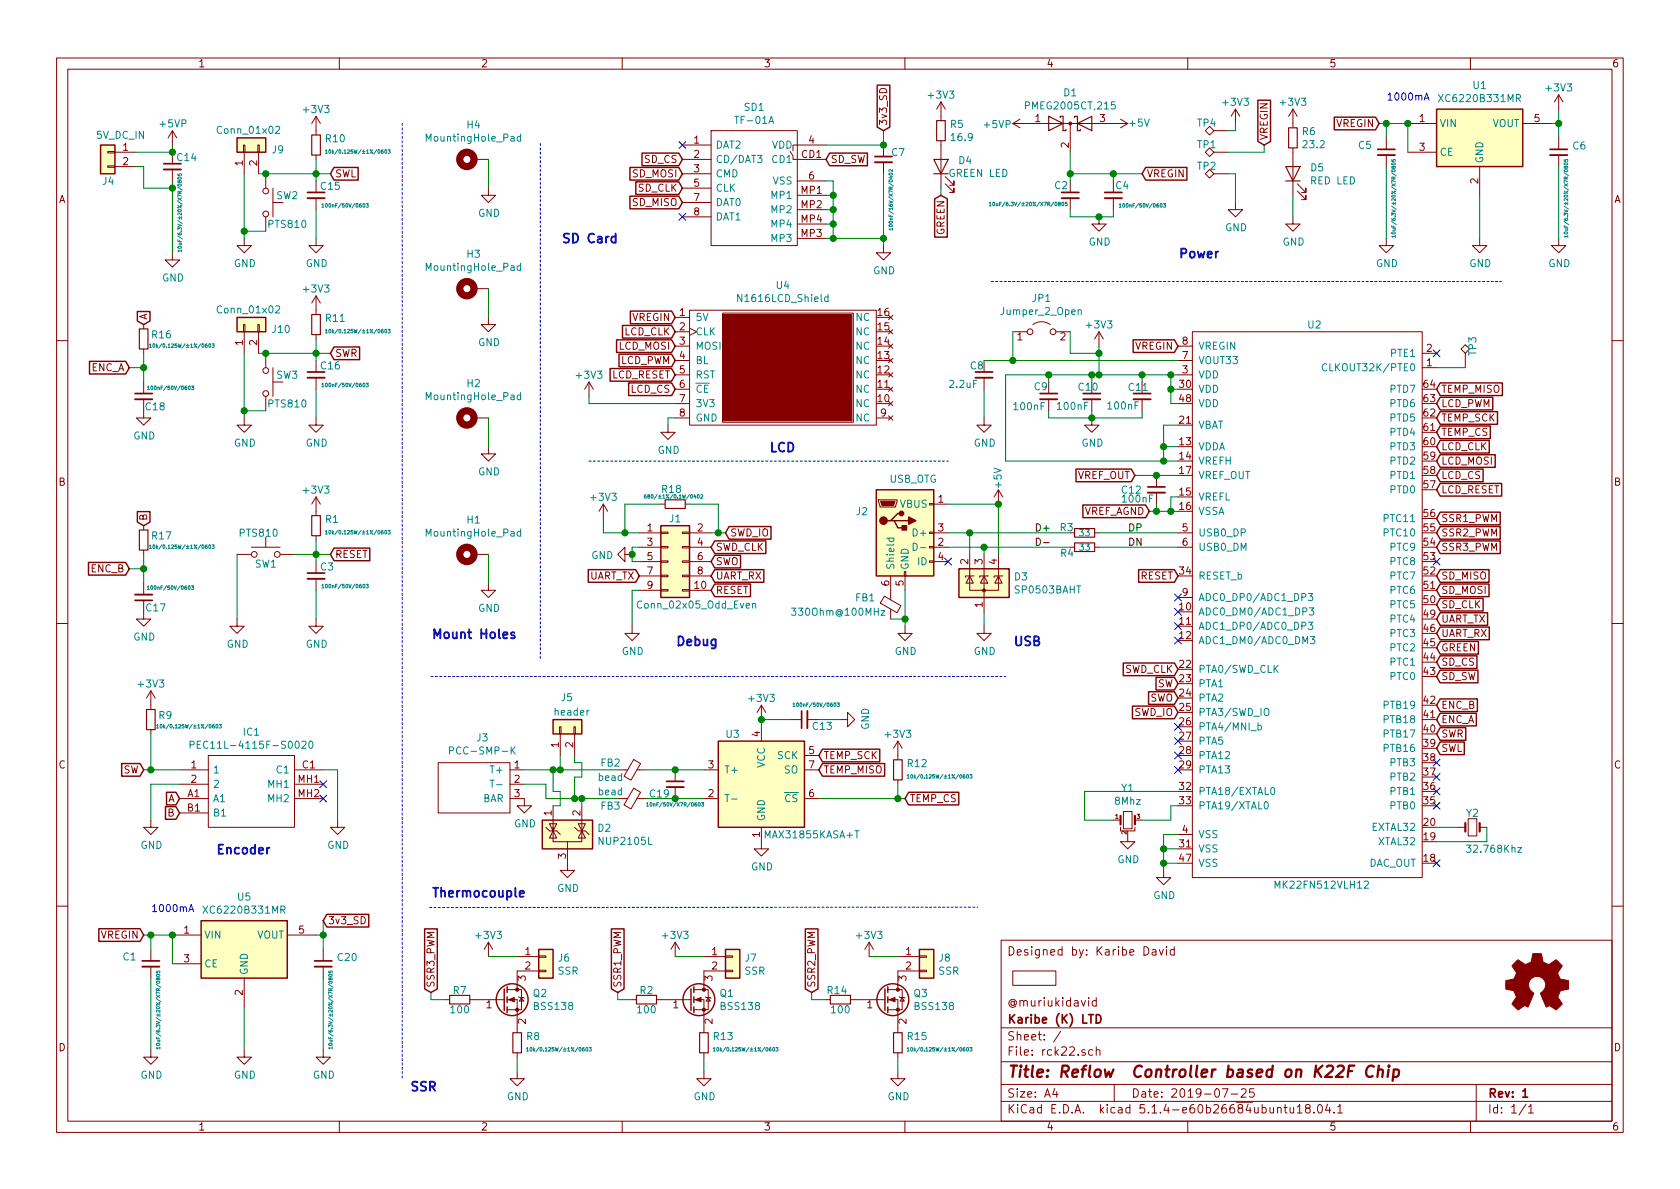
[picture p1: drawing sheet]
<svg xmlns="http://www.w3.org/2000/svg" width="297mm" height="210mm" viewBox="0 0 297 210" stroke-linecap="round" stroke-linejoin="round" font-family="sans-serif">
<defs><g id="words">
<text font-size="2.8" fill="#840000" x="178" y="190.5">Title: Reflow Controller based on K22F Chip</text>
<g font-size="2.2" fill="#0000c2">
<text x="99.2" y="43">SD Card</text>
<text x="208.3" y="45.6">Power</text>
<text x="135.9" y="79.9">LCD</text>
<text x="76.2" y="112.9">Mount Holes</text>
<text x="119.4" y="114.2">Debug</text>
<text x="179.1" y="114.2">USB</text>
<text x="38.1" y="151">Encoder</text>
<text x="76.2" y="158.7">Thermocouple</text>
<text x="72.4" y="193">SSR</text>
</g>
<g font-size="2.1" fill="#840000">
<text x="178" y="169">Designed by: Karibe David</text>
<text x="178" y="178">@muriukidavid</text>
<text x="178" y="184">Sheet: /</text>
<text x="178" y="181">Karibe (K) LTD</text>
<text x="178" y="186.7">File: rck22.sch</text>
<text x="178" y="196.9">KiCad E.D.A. kicad 5.1.4-e60b26684ubuntu18.04.1</text>
<text x="178" y="194.1">Size: A4</text>
<text x="200" y="194.1">Date: 2019-07-25</text>
<text x="263" y="194.1">Rev: 1</text>
<text x="263" y="196.9">Id: 1/1</text>
</g>
<g font-size="1.8" fill="#840000">
<text x="35" y="11.9">1</text>
<text x="85" y="11.9">2</text>
<text x="135" y="11.9">3</text>
<text x="185" y="11.9">4</text>
<text x="235" y="11.9">5</text>
<text x="285" y="11.9">6</text>
<text x="156.8" y="22.3" transform="rotate(-90 156.8 22.3)">3v3_SD</text>
<text x="183" y="21.6">1</text>
<text x="194.5" y="21.6">3</text>
<text x="236.3" y="22.5">VREGIN</text>
<text x="251" y="21.6">1</text>
<text x="271.3" y="21.6">5</text>
<text x="21.7" y="26.7">1</text>
<text x="21.7" y="29.2">2</text>
<text x="42.9" y="29.3" transform="rotate(-90 42.9 29.3)">1</text>
<text x="45.5" y="29.3" transform="rotate(-90 45.5 29.3)">2</text>
<text x="114" y="28.8">SD_CS</text>
<text x="122.7" y="25.4">1</text>
<text x="122.7" y="27.9">2</text>
<text x="141.8" y="27.9">CD1</text>
<text x="143" y="25.4">4</text>
<text x="146.8" y="28.8">SD_SW</text>
<text x="189" y="26.1" transform="rotate(-90 189 26.1)">2</text>
<text x="224.2" y="24.9" transform="rotate(-90 224.2 24.9)">VREGIN</text>
<text x="251" y="26.7">3</text>
<text x="10.4" y="35.9">A</text>
<text x="59.2" y="31.4">SWL</text>
<text x="111.9" y="31.4">SD_MOSI</text>
<text x="112.8" y="33.9">SD_CLK</text>
<text x="122.7" y="30.5">3</text>
<text x="122.7" y="33">5</text>
<text x="122.7" y="35.6">7</text>
<text x="141.7" y="34.3">MP1</text>
<text x="143" y="31.7">6</text>
<text x="202.7" y="31.4">VREGIN</text>
<text x="261.4" y="32.5" transform="rotate(-90 261.4 32.5)">2</text>
<text x="285.4" y="35.9">A</text>
<text x="111.9" y="36.4">SD_MISO</text>
<text x="122.7" y="38.1">8</text>
<text x="141.7" y="36.8">MP2</text>
<text x="141.7" y="41.9">MP3</text>
<text x="141.7" y="39.4">MP4</text>
<text x="167" y="41.6" transform="rotate(-90 167 41.6)">GREEN</text>
<text x="26" y="56.6" transform="rotate(-90 26 56.6)">A</text>
<text x="110.3" y="59.3">LCD_CLK</text>
<text x="111.8" y="56.8">VREGIN</text>
<text x="120.2" y="55.9">1</text>
<text x="120.2" y="58.4">2</text>
<text x="155.2" y="58.4">15</text>
<text x="155.2" y="55.9">16</text>
<text x="16.1" y="65.7">ENC_A</text>
<text x="42.9" y="61.1" transform="rotate(-90 42.9 61.1)">1</text>
<text x="45.5" y="61.1" transform="rotate(-90 45.5 61.1)">2</text>
<text x="59.2" y="63.1">SWR</text>
<text x="109.4" y="61.8">LCD_MOSI</text>
<text x="109.7" y="64.4">LCD_PWM</text>
<text x="120.2" y="61">3</text>
<text x="120.2" y="63.5">4</text>
<text x="155.2" y="63.5">13</text>
<text x="155.2" y="61">14</text>
<text x="179.9" y="60.2">1</text>
<text x="187.5" y="60.2">2</text>
<text x="200.7" y="61.8">VREGIN</text>
<text x="209.1" y="63.5">7</text>
<text x="209.1" y="61">8</text>
<text x="252.2" y="64.8">1</text>
<text x="252.2" y="62.2">2</text>
<text x="108.1" y="66.9">LCD_RESET</text>
<text x="111.5" y="69.5">LCD_CS</text>
<text x="120.2" y="66">5</text>
<text x="120.2" y="68.6">6</text>
<text x="120.2" y="71.1">7</text>
<text x="155.2" y="71.1">10</text>
<text x="155.2" y="68.6">11</text>
<text x="155.2" y="66">12</text>
<text x="208.6" y="68.6">30</text>
<text x="208.6" y="71.1">48</text>
<text x="209.1" y="66">3</text>
<text x="251.8" y="71.1">63</text>
<text x="251.8" y="68.6">64</text>
<text x="254.8" y="69.5">TEMP_MISO</text>
<text x="120.2" y="73.7">8</text>
<text x="155.7" y="73.7">9</text>
<text x="208.6" y="74.9">21</text>
<text x="251.8" y="76.2">61</text>
<text x="251.8" y="73.7">62</text>
<text x="254.8" y="74.5">TEMP_SCK</text>
<text x="254.8" y="77.1">TEMP_CS</text>
<text x="254.8" y="72">LCD_PWM</text>
<text x="208.6" y="78.7">13</text>
<text x="208.6" y="81.3">14</text>
<text x="208.6" y="83.8">17</text>
<text x="251.8" y="83.8">58</text>
<text x="251.8" y="81.3">59</text>
<text x="251.8" y="78.7">60</text>
<text x="254.8" y="82.2">LCD_MOSI</text>
<text x="254.8" y="79.6">LCD_CLK</text>
<text x="10.4" y="85.9">B</text>
<text x="165.9" y="88.9">1</text>
<text x="190.4" y="84.7">VREF_OUT</text>
<text x="208.6" y="87.6">15</text>
<text x="251.8" y="86.4">57</text>
<text x="254.8" y="87.2">LCD_RESET</text>
<text x="254.8" y="84.7">LCD_CS</text>
<text x="285.4" y="85.9">B</text>
<text x="26" y="92.2" transform="rotate(-90 26 92.2)">B</text>
<text x="114.5" y="94">1</text>
<text x="123.3" y="94">2</text>
<text x="129.1" y="94.9">SWD_IO</text>
<text x="165.9" y="94">3</text>
<text x="191.5" y="91.1">VREF_AGND</text>
<text x="208.6" y="90.2">16</text>
<text x="209.1" y="94">5</text>
<text x="251.8" y="94">55</text>
<text x="251.8" y="91.4">56</text>
<text x="254.8" y="94.9">SSR2_PWM</text>
<text x="254.8" y="92.3">SSR1_PWM</text>
<text x="16.1" y="101.2">ENC_B</text>
<text x="59.2" y="98.7">RESET</text>
<text x="114.5" y="96.5">3</text>
<text x="114.5" y="99.1">5</text>
<text x="114.5" y="101.6">7</text>
<text x="123.3" y="96.5">4</text>
<text x="123.3" y="99.1">6</text>
<text x="123.3" y="101.6">8</text>
<text x="126.5" y="97.4">SWD_CLK</text>
<text x="126.5" y="99.9">SWO</text>
<text x="165.9" y="96.5">2</text>
<text x="165.9" y="99.1">4</text>
<text x="171.2" y="99.8" transform="rotate(-90 171.2 99.8)">2</text>
<text x="173.7" y="99.8" transform="rotate(-90 173.7 99.8)">3</text>
<text x="176.3" y="99.8" transform="rotate(-90 176.3 99.8)">4</text>
<text x="208.6" y="101.6">34</text>
<text x="209.1" y="96.5">6</text>
<text x="251.8" y="101.6">52</text>
<text x="251.8" y="99.1">53</text>
<text x="251.8" y="96.5">54</text>
<text x="254.8" y="97.4">SSR3_PWM</text>
<text x="104.1" y="102.5">UART_TX</text>
<text x="114.5" y="104.1">9</text>
<text x="122.9" y="104.1">10</text>
<text x="126.5" y="105">RESET</text>
<text x="126.5" y="102.5">UART_RX</text>
<text x="157.2" y="103.6" transform="rotate(-90 157.2 103.6)">6</text>
<text x="159.8" y="103.6" transform="rotate(-90 159.8 103.6)">5</text>
<text x="173.7" y="107.4" transform="rotate(-90 173.7 107.4)">1</text>
<text x="201.6" y="102.5">RESET</text>
<text x="208.6" y="107.9">10</text>
<text x="209.1" y="105.4">9</text>
<text x="251.8" y="106.7">50</text>
<text x="251.8" y="104.1">51</text>
<text x="254.8" y="105">SD_MOSI</text>
<text x="254.8" y="107.6">SD_CLK</text>
<text x="254.8" y="102.5">SD_MISO</text>
<text x="208.6" y="110.5">11</text>
<text x="208.6" y="113">12</text>
<text x="251.8" y="111.8">46</text>
<text x="251.8" y="109.2">49</text>
<text x="254.8" y="110.1">UART_TX</text>
<text x="254.8" y="112.6">UART_RX</text>
<text x="198.8" y="119">SWD_CLK</text>
<text x="208.6" y="118.1">22</text>
<text x="251.8" y="119.4">43</text>
<text x="251.8" y="116.8">44</text>
<text x="251.8" y="114.3">45</text>
<text x="254.8" y="115.2">GREEN</text>
<text x="254.8" y="117.7">SD_CS</text>
<text x="203.3" y="124.1">SWO</text>
<text x="204.6" y="121.5">SW</text>
<text x="208.6" y="120.6">23</text>
<text x="208.6" y="123.2">24</text>
<text x="208.6" y="125.7">25</text>
<text x="251.8" y="124.5">42</text>
<text x="254.8" y="120.3">SD_SW</text>
<text x="254.8" y="125.3">ENC_B</text>
<text x="134.4" y="130.3" transform="rotate(-90 134.4 130.3)">4</text>
<text x="200.5" y="126.6">SWD_IO</text>
<text x="208.6" y="128.3">26</text>
<text x="208.6" y="130.8">27</text>
<text x="251.8" y="129.5">40</text>
<text x="251.8" y="127">41</text>
<text x="254.8" y="130.4">SWR</text>
<text x="254.8" y="127.9">ENC_A</text>
<text x="10.4" y="135.9">C</text>
<text x="21.8" y="136.8">SW</text>
<text x="33.8" y="135.9">1</text>
<text x="53.5" y="135.9">C1</text>
<text x="91" y="135.9">1</text>
<text x="98.8" y="132.2" transform="rotate(-90 98.8 132.2)">1</text>
<text x="101.3" y="132.2" transform="rotate(-90 101.3 132.2)">2</text>
<text x="125.2" y="135.9">3</text>
<text x="143" y="133.3">5</text>
<text x="143" y="135.9">7</text>
<text x="145.6" y="136.8">TEMP_MISO</text>
<text x="145.6" y="134.2">TEMP_SCK</text>
<text x="208.6" y="133.3">28</text>
<text x="208.6" y="135.9">29</text>
<text x="251.8" y="137.2">37</text>
<text x="251.8" y="134.6">38</text>
<text x="251.8" y="132.1">39</text>
<text x="254.8" y="133">SWL</text>
<text x="285.4" y="135.9">C</text>
<text x="29.7" y="141.9">A</text>
<text x="33.2" y="141">A1</text>
<text x="33.2" y="143.5">B1</text>
<text x="33.8" y="138.4">2</text>
<text x="52.8" y="138.4">MH1</text>
<text x="52.8" y="141">MH2</text>
<text x="91" y="138.4">2</text>
<text x="91" y="141">3</text>
<text x="125.2" y="141">2</text>
<text x="143" y="141">6</text>
<text x="160.8" y="141.9">TEMP_CS</text>
<text x="208.6" y="139.7">32</text>
<text x="208.6" y="142.2">33</text>
<text x="251.8" y="142.2">35</text>
<text x="251.8" y="139.7">36</text>
<text x="29.7" y="144.4">B</text>
<text x="97.5" y="144.2" transform="rotate(-90 97.5 144.2)">1</text>
<text x="102.6" y="144.2" transform="rotate(-90 102.6 144.2)">2</text>
<text x="134.4" y="148.1" transform="rotate(-90 134.4 148.1)">1</text>
<text x="208.6" y="149.9">31</text>
<text x="209.1" y="147.3">4</text>
<text x="251.8" y="148.6">19</text>
<text x="251.8" y="146">20</text>
<text x="100.1" y="151.9" transform="rotate(-90 100.1 151.9)">3</text>
<text x="208.6" y="152.4">47</text>
<text x="251.8" y="152.4">18</text>
<text x="17.8" y="166">VREGIN</text>
<text x="32.5" y="165.1">1</text>
<text x="52.9" y="165.1">5</text>
<text x="57.9" y="163.4">3v3_SD</text>
<text x="32.5" y="170.2">3</text>
<text x="92.9" y="168.9">1</text>
<text x="92.9" y="171.4">2</text>
<text x="93" y="173.5" transform="rotate(-90 93 173.5)">3</text>
<text x="125.9" y="168.9">1</text>
<text x="125.9" y="171.4">2</text>
<text x="126" y="173.5" transform="rotate(-90 126 173.5)">3</text>
<text x="160.2" y="168.9">1</text>
<text x="160.2" y="171.4">2</text>
<text x="160.3" y="173.5" transform="rotate(-90 160.3 173.5)">3</text>
<text x="42.9" y="176" transform="rotate(-90 42.9 176)">2</text>
<text x="76.8" y="174.7" transform="rotate(-90 76.8 174.7)">SSR3_PWM</text>
<text x="86" y="178.3">1</text>
<text x="109.9" y="174.7" transform="rotate(-90 109.9 174.7)">SSR1_PWM</text>
<text x="119" y="178.3">1</text>
<text x="144.1" y="174.7" transform="rotate(-90 144.1 174.7)">SSR2_PWM</text>
<text x="153.3" y="178.3">1</text>
<text x="10.4" y="185.9">D</text>
<text x="93" y="181.1" transform="rotate(-90 93 181.1)">2</text>
<text x="126" y="181.1" transform="rotate(-90 126 181.1)">2</text>
<text x="160.3" y="181.1" transform="rotate(-90 160.3 181.1)">2</text>
<text x="285.4" y="185.9">D</text>
<text x="35" y="199.9">1</text>
<text x="85" y="199.9">2</text>
<text x="135" y="199.9">3</text>
<text x="185" y="199.9">4</text>
<text x="235" y="199.9">5</text>
<text x="285" y="199.9">6</text>
</g>
<g font-size="1.8" fill="#008484">
<text x="164.3" y="17.4">+3V3</text>
<text x="188.1" y="17">D1</text>
<text x="260.5" y="15.7">U1</text>
<text x="273.5" y="16.2">+3V3</text>
<text x="28.4" y="22.5">+5VP</text>
<text x="38.7" y="23.7">Conn_01x02</text>
<text x="53.8" y="20">+3V3</text>
<text x="82.6" y="22.7">H4</text>
<text x="130.4" y="21.9">TF-01A</text>
<text x="131.6" y="19.6">SD1</text>
<text x="168.1" y="22.6">R5</text>
<text x="174.1" y="22.7">+5VP</text>
<text x="181.8" y="19.3">PMEG2005CT,215</text>
<text x="199.8" y="22.4">+5V</text>
<text x="211.7" y="22.4">TP4</text>
<text x="216.4" y="18.7">+3V3</text>
<text x="226.5" y="18.7">+3V3</text>
<text x="230.3" y="23.9">R6</text>
<text x="254.5" y="22.5">VIN</text>
<text x="254.9" y="18.1">XC6220B331MR</text>
<text x="263.8" y="22.5">VOUT</text>
<text x="17.1" y="24.6">5V_DC_IN</text>
<text x="31.4" y="28.5">C14</text>
<text x="48.2" y="27.1">J9</text>
<text x="57.7" y="25.2">R10</text>
<text x="75.7" y="25">MountingHole_Pad</text>
<text x="126.5" y="26.3">DAT2</text>
<text x="126.5" y="28.8">CD/DAT3</text>
<text x="136.5" y="26.3">VDD</text>
<text x="136.7" y="28.8">CD1</text>
<text x="157.7" y="27.6">C7</text>
<text x="168.3" y="24.9">16.9</text>
<text x="169.5" y="29">D4</text>
<text x="211.7" y="26.2">TP1</text>
<text x="230.6" y="26.2">23.2</text>
<text x="240.2" y="26.3">C5</text>
<text x="254.5" y="27.6">CE</text>
<text x="262.3" y="29" transform="rotate(-90 262.3 29)">GND</text>
<text x="278.1" y="26.4">C6</text>
<text x="18.2" y="32.7">J4</text>
<text x="48.9" y="35.2">SW2</text>
<text x="56.8" y="33.6">C15</text>
<text x="126.5" y="31.4">CMD</text>
<text x="126.5" y="33.9">CLK</text>
<text x="136.6" y="35.2">MP1</text>
<text x="136.7" y="32.6">VSS</text>
<text x="167.8" y="31.3">GREEN LED</text>
<text x="186.5" y="33.4">C2</text>
<text x="197.3" y="33.4">C4</text>
<text x="211.7" y="30">TP2</text>
<text x="231.8" y="30.3">D5</text>
<text x="231.8" y="32.6">RED LED</text>
<text x="47.6" y="40.3">PTS810</text>
<text x="84.5" y="38.3">GND</text>
<text x="126.5" y="36.4">DAT0</text>
<text x="126.5" y="39">DAT1</text>
<text x="136.6" y="37.7">MP2</text>
<text x="136.6" y="40.3">MP4</text>
<text x="216.6" y="40.9">GND</text>
<text x="41.4" y="47.2">GND</text>
<text x="54.1" y="47.2">GND</text>
<text x="75.7" y="47.9">MountingHole_Pad</text>
<text x="82.6" y="45.6">H3</text>
<text x="136.6" y="42.8">MP3</text>
<text x="192.5" y="43.4">GND</text>
<text x="226.8" y="43.4">GND</text>
<text x="243.3" y="47.2">GND</text>
<text x="259.8" y="47.2">GND</text>
<text x="273.8" y="47.2">GND</text>
<text x="28.7" y="49.8">GND</text>
<text x="53.8" y="51.7">+3V3</text>
<text x="130.9" y="53.4">N1616LCD_Shield</text>
<text x="137.3" y="51.1">U4</text>
<text x="154.4" y="48.5">GND</text>
<text x="182.6" y="53.4">JP1</text>
<text x="26.9" y="59.8">R16</text>
<text x="38.7" y="55.4">Conn_01x02</text>
<text x="48.2" y="58.9">J10</text>
<text x="57.7" y="56.9">R11</text>
<text x="122.9" y="56.8">5V</text>
<text x="122.9" y="59.3">CLK</text>
<text x="151.4" y="59.3">NC</text>
<text x="151.4" y="56.8">NC</text>
<text x="177.2" y="55.7">Jumper_2_Open</text>
<text x="192.2" y="58.1">+3V3</text>
<text x="231.3" y="58.1">U2</text>
<text x="56.8" y="65.3">C16</text>
<text x="84.5" y="61.2">GND</text>
<text x="122.9" y="61.8">MOSI</text>
<text x="122.9" y="64.4">BL</text>
<text x="151.4" y="64.4">NC</text>
<text x="151.4" y="61.8">NC</text>
<text x="171.6" y="65.3">C8</text>
<text x="211.8" y="64.4">VOUT33</text>
<text x="211.8" y="61.8">VREGIN</text>
<text x="234.9" y="65.7">CLKOUT32K/PTE0</text>
<text x="246" y="63.1">PTE1</text>
<text x="261" y="62.8" transform="rotate(-90 261 62.8)">TP3</text>
<text x="48.9" y="67">SW3</text>
<text x="75.7" y="70.8">MountingHole_Pad</text>
<text x="82.6" y="68.4">H2</text>
<text x="102.1" y="67">+3V3</text>
<text x="122.9" y="66.9">RST</text>
<text x="122.9" y="69.5">CE</text>
<text x="151.4" y="69.5">NC</text>
<text x="151.4" y="66.9">NC</text>
<text x="168" y="68.6">2.2uF</text>
<text x="182.9" y="69">C9</text>
<text x="190.8" y="69.1">C10</text>
<text x="199.6" y="69.1">C11</text>
<text x="211.8" y="66.9">VDD</text>
<text x="211.8" y="69.5">VDD</text>
<text x="245.9" y="69.5">PTD7</text>
<text x="23.6" y="77.7">GND</text>
<text x="25.8" y="72.6">C18</text>
<text x="47.6" y="72.1">PTS810</text>
<text x="122.9" y="72">3V3</text>
<text x="122.9" y="74.5">GND</text>
<text x="151.4" y="72">NC</text>
<text x="151.4" y="74.5">NC</text>
<text x="179.4" y="72.5">100nF</text>
<text x="187.1" y="72.5">100nF</text>
<text x="196" y="72.4">100nF</text>
<text x="211.8" y="75.8">VBAT</text>
<text x="211.8" y="72">VDD</text>
<text x="245.9" y="77.1">PTD4</text>
<text x="245.9" y="74.5">PTD5</text>
<text x="245.9" y="72">PTD6</text>
<text x="41.4" y="79">GND</text>
<text x="54.1" y="79">GND</text>
<text x="116.3" y="80.3">GND</text>
<text x="172.2" y="79">GND</text>
<text x="191.2" y="79">GND</text>
<text x="211.8" y="79.6">VDDA</text>
<text x="211.8" y="82.2">VREFH</text>
<text x="245.9" y="82.2">PTD2</text>
<text x="245.9" y="79.6">PTD3</text>
<text x="53.8" y="87.3">+3V3</text>
<text x="84.5" y="84.1">GND</text>
<text x="104.6" y="88.6">+3V3</text>
<text x="117.1" y="87.2">R18</text>
<text x="157.2" y="85.4">USB_OTG</text>
<text x="159.2" y="89.8">VBUS</text>
<text x="177.1" y="86.2" transform="rotate(-90 177.1 86.2)">+5V</text>
<text x="198.4" y="87.3">C12</text>
<text x="198.6" y="88.9">100nF</text>
<text x="211.8" y="88.5">VREFL</text>
<text x="211.8" y="84.7">VREF_OUT</text>
<text x="245.9" y="87.2">PTD0</text>
<text x="245.9" y="84.7">PTD1</text>
<text x="26.9" y="95.4">R17</text>
<text x="42.5" y="94.9">PTS810</text>
<text x="57.6" y="92.5">R1</text>
<text x="75.7" y="94.9">MountingHole_Pad</text>
<text x="82.6" y="92.6">H1</text>
<text x="118.4" y="92.4">J1</text>
<text x="151.4" y="91.1">J2</text>
<text x="161.8" y="94.9">D+</text>
<text x="187.5" y="93.9">R3</text>
<text x="211.8" y="91.1">VSSA</text>
<text x="211.8" y="94.9">USB0_DP</text>
<text x="244.9" y="94.9">PTC10</text>
<text x="244.9" y="92.3">PTC11</text>
<text x="45.1" y="100.4">SW1</text>
<text x="56.7" y="100.9">C3</text>
<text x="104.5" y="98.9">GND</text>
<text x="158.1" y="100.8" transform="rotate(-90 158.1 100.8)">Shield</text>
<text x="160.7" y="100.8" transform="rotate(-90 160.7 100.8)">GND</text>
<text x="162.3" y="99.9">ID</text>
<text x="187.6" y="98.5">R4</text>
<text x="211.8" y="97.4">USB0_DM</text>
<text x="245.9" y="99.9">PTC8</text>
<text x="245.9" y="97.4">PTC9</text>
<text x="113.1" y="107.6">Conn_02x05_Odd_Even</text>
<text x="151.3" y="106.3">FB1</text>
<text x="179.4" y="102.6">D3</text>
<text x="179.7" y="104.9">SP0503BAHT</text>
<text x="211.8" y="102.5">RESET_b</text>
<text x="211.8" y="106.3">ADC0_DP0/ADC1_DP3</text>
<text x="245.9" y="107.6">PTC5</text>
<text x="245.9" y="105">PTC6</text>
<text x="245.9" y="102.5">PTC7</text>
<text x="23.6" y="113.3">GND</text>
<text x="25.9" y="108.1">C17</text>
<text x="84.5" y="108.2">GND</text>
<text x="140.6" y="108.9">330Ohm@100MHz</text>
<text x="211.8" y="108.8">ADC0_DM0/ADC1_DP3</text>
<text x="211.8" y="111.4">ADC1_DP0/ADC0_DP3</text>
<text x="211.8" y="113.9">ADC1_DM0/ADC0_DM3</text>
<text x="245.9" y="112.6">PTC3</text>
<text x="245.9" y="110.1">PTC4</text>
<text x="40.1" y="114.5">GND</text>
<text x="54.1" y="114.5">GND</text>
<text x="109.9" y="115.8">GND</text>
<text x="158.2" y="115.8">GND</text>
<text x="172.2" y="115.8">GND</text>
<text x="211.8" y="119">PTA0/SWD_CLK</text>
<text x="245.9" y="117.7">PTC1</text>
<text x="245.9" y="115.2">PTC2</text>
<text x="24.6" y="121.6">+3V3</text>
<text x="99.3" y="124">J5</text>
<text x="132.5" y="124.1">+3V3</text>
<text x="211.8" y="121.5">PTA1</text>
<text x="211.8" y="124.1">PTA2</text>
<text x="244.9" y="125.3">PTB19</text>
<text x="245.9" y="120.3">PTC0</text>
<text x="28.1" y="127.1">R9</text>
<text x="43.1" y="130.1">IC1</text>
<text x="84.3" y="131.1">J3</text>
<text x="98.2" y="126.5">header</text>
<text x="128.4" y="130.5">U3</text>
<text x="143.8" y="129.1">C13</text>
<text x="153.7" y="129.1" transform="rotate(-90 153.7 129.1)">GND</text>
<text x="156.7" y="130.5">+3V3</text>
<text x="211.8" y="126.6">PTA3/SWD_IO</text>
<text x="211.8" y="129.2">PTA4/MNI_b</text>
<text x="211.8" y="131.7">PTA5</text>
<text x="244.9" y="130.4">PTB17</text>
<text x="244.9" y="127.9">PTB18</text>
<text x="35.5" y="132.4">PEC11L-4115F-S0020</text>
<text x="37.6" y="136.8">1</text>
<text x="49" y="136.8">C1</text>
<text x="80.3" y="133.4">PCC-SMP-K</text>
<text x="87" y="136.8">T+</text>
<text x="106.3" y="135.6">FB2</text>
<text x="128" y="136.8">T+</text>
<text x="135.3" y="135.8" transform="rotate(-90 135.3 135.8)">VCC</text>
<text x="137.5" y="134.2">SCK</text>
<text x="138.7" y="136.8">SO</text>
<text x="160.5" y="135.7">R12</text>
<text x="211.8" y="134.2">PTA12</text>
<text x="211.8" y="136.8">PTA13</text>
<text x="244.9" y="133">PTB16</text>
<text x="245.9" y="135.5">PTB3</text>
<text x="37.6" y="139.3">2</text>
<text x="37.6" y="141.9">A1</text>
<text x="47.6" y="139.3">MH1</text>
<text x="47.6" y="141.9">MH2</text>
<text x="85.3" y="141.9">BAR</text>
<text x="87.5" y="139.3">T-</text>
<text x="105.9" y="140.6">bead</text>
<text x="105.9" y="138.1">bead</text>
<text x="106.3" y="143.2">FB3</text>
<text x="115" y="141">C19</text>
<text x="128" y="141.9">T-</text>
<text x="138.8" y="141.9">CS</text>
<text x="197.2" y="142.3">8Mhz</text>
<text x="198.3" y="140">Y1</text>
<text x="211.8" y="140.6">PTA18/EXTAL0</text>
<text x="211.8" y="143.1">PTA19/XTAL0</text>
<text x="245.9" y="143.1">PTB0</text>
<text x="245.9" y="140.6">PTB1</text>
<text x="245.9" y="138">PTB2</text>
<text x="37.6" y="144.4">B1</text>
<text x="90.9" y="146.3">GND</text>
<text x="105.7" y="147.1">D2</text>
<text x="106.1" y="149.4">NUP2105L</text>
<text x="135.3" y="145.3" transform="rotate(-90 135.3 145.3)">GND</text>
<text x="135.5" y="148.3">MAX31855KASA+T</text>
<text x="211.8" y="148.2">VSS</text>
<text x="242.7" y="146.9">EXTAL32</text>
<text x="243.9" y="149.5">XTAL32</text>
<text x="259.3" y="144.4">Y2</text>
<text x="24.8" y="150.1">GND</text>
<text x="57.9" y="150.1">GND</text>
<text x="132.8" y="153.9">GND</text>
<text x="197.6" y="152.6">GND</text>
<text x="211.8" y="150.7">VSS</text>
<text x="211.8" y="153.3">VSS</text>
<text x="241.9" y="153.3">DAC_OUT</text>
<text x="259.8" y="150.8">32.768Khz</text>
<text x="36.5" y="161.6">XC6220B331MR</text>
<text x="42.1" y="159.3">U5</text>
<text x="98.5" y="157.7">GND</text>
<text x="203.9" y="159">GND</text>
<text x="225.9" y="157.1">MK22FN512VLH12</text>
<text x="36.1" y="166">VIN</text>
<text x="45.4" y="166">VOUT</text>
<text x="84.3" y="166">+3V3</text>
<text x="117.3" y="166">+3V3</text>
<text x="151.6" y="166">+3V3</text>
<text x="21.8" y="169.8">C1</text>
<text x="36.1" y="171.1">CE</text>
<text x="43.8" y="172.5" transform="rotate(-90 43.8 172.5)">GND</text>
<text x="59.8" y="169.9">C20</text>
<text x="98.7" y="172.4">SSR</text>
<text x="98.8" y="170">J6</text>
<text x="131.7" y="172.4">SSR</text>
<text x="131.8" y="170">J7</text>
<text x="166" y="172.4">SSR</text>
<text x="166.1" y="170">J8</text>
<text x="79.8" y="179.2">100</text>
<text x="80.2" y="175.8">R7</text>
<text x="94.3" y="176.3">Q2</text>
<text x="94.6" y="178.6">BSS138</text>
<text x="112.8" y="179.2">100</text>
<text x="113.2" y="175.8">R2</text>
<text x="127.3" y="176.3">Q1</text>
<text x="127.6" y="178.6">BSS138</text>
<text x="146.4" y="175.8">R14</text>
<text x="147.1" y="179.2">100</text>
<text x="161.6" y="176.3">Q3</text>
<text x="161.9" y="178.6">BSS138</text>
<text x="93.1" y="183.9">R8</text>
<text x="126.2" y="183.9">R13</text>
<text x="160.5" y="183.9">R15</text>
<text x="24.8" y="190.7">GND</text>
<text x="41.4" y="190.7">GND</text>
<text x="55.3" y="190.7">GND</text>
<text x="89.6" y="194.6">GND</text>
<text x="122.6" y="194.6">GND</text>
<text x="156.9" y="194.6">GND</text>
</g>
<g font-size="1.8" fill="#0000c2">
<text x="245.1" y="17.8">1000mA</text>
<text x="26.7" y="161.3">1000mA</text>
</g>
<g font-size="1.8">
<text x="182.9" y="94">D+</text>
<text x="199.4" y="94">DP</text>
<text x="199.4" y="96.5">DN</text>
</g>
<g font-size="1.6" fill="#008484">
<text x="190.9" y="94.8">33</text>
<text x="190.9" y="97.4">33</text>
</g>
<g font-size="1.1" fill="#840000">
<text x="197.2" y="144.8">1</text>
<text x="199.2" y="147.5" transform="rotate(-90 199.2 147.5)">2</text>
<text x="201" y="144.8">3</text>
</g>
<g font-size=".9" fill="#008484">
<text x="58.8" y="27.1">10k/0.125W/±1%/0603</text>
<text x="57.8" y="36.7">100nF/50V/0603</text>
<text x="157.8" y="39.6" transform="rotate(-90 157.8 39.6)">100nF/16V/X7R/0402</text>
<text x="176.4" y="36.4">10uF/6.3V/±20%/X7R/0805</text>
<text x="198.7" y="36.7">100nF/50V/0603</text>
<text x="246.7" y="40.5" transform="rotate(-90 246.7 40.5)">10uF/6.3V/±20%/X7R/0805</text>
<text x="277.2" y="40.5" transform="rotate(-90 277.2 40.5)">10uF/6.3V/±20%/X7R/0805</text>
<text x="32.1" y="43" transform="rotate(-90 32.1 43)">10uF/6.3V/±20%/X7R/0805</text>
<text x="58.8" y="58.9">10k/0.125W/±1%/0603</text>
<text x="27.7" y="61.5">10k/0.125W/±1%/0603</text>
<text x="26.9" y="68.9">100nF/50V/0603</text>
<text x="57.8" y="68.4">100nF/50V/0603</text>
<text x="115.1" y="88.1">680/±1%/0.1W/0402</text>
<text x="58.8" y="94.5">10k/0.125W/±1%/0603</text>
<text x="27.7" y="97">10k/0.125W/±1%/0603</text>
<text x="26.9" y="104.3">100nF/50V/0603</text>
<text x="57.8" y="104">100nF/50V/0603</text>
<text x="141" y="125">100nF/50V/0603</text>
<text x="28.9" y="128.8">10k/0.125W/±1%/0603</text>
<text x="161.6" y="137.6">10k/0.125W/±1%/0603</text>
<text x="115.4" y="142.6">10nF/50V/X7R/0603</text>
<text x="28.3" y="184" transform="rotate(-90 28.3 184)">10uF/6.3V/±20%/X7R/0805</text>
<text x="58.8" y="184" transform="rotate(-90 58.8 184)">10uF/6.3V/±20%/X7R/0805</text>
<text x="94.3" y="185.9">10k/0.125W/±1%/0603</text>
<text x="127.4" y="185.9">10k/0.125W/±1%/0603</text>
<text x="161.6" y="185.9">10k/0.125W/±1%/0603</text>
</g>
</g></defs>
<g fill="none" stroke="#840000" stroke-width=".18">
<path d="M10 10.3h277v189.9h-277zM12 12.2h273v186.1h-273zM60 10.3v1.9M110 10.3v1.9M160 10.3v1.9M166.4 18v3.3M166.4 18l-.8 1.3M166.4 18l.7 1.3M210 10.3v1.9M218.4 19.3l-.7 1.3M218.4 19.3v2.5M218.4 19.3l.8 1.3"/>
<path d="M228.6 19.3v3.3M228.6 19.3l-.8 1.3M228.6 19.3l.8 1.3M260 10.3v1.9M275.6 16.8l-.8 1.2M275.6 16.8v2.5M275.6 16.8l.8 1.2M19 29.3h1.3v.3h-1.3zM19 26.8h1.3v.2h-1.3zM20.3 26.9h3.8M20.3 29.5h3.8M30.5 23.1l-.8 1.3"/>
<path d="M30.5 23.1v2.5M30.5 26.9v2.1M30.5 30v2M30.5 23.1l.7 1.3M43.1 25.6h.2v1.3h-.2zM43.2 26.9v3.8M45.6 25.6h.2v1.3h-.2zM45.7 26.9v3.8M47 30.7v2.6M47 38.3v2.6M48.3 35.8h1.7M48.3 33.3v5"/>
<path d="M55.9 20.6v3.3M55.9 27.4v.8M55.9 32v2M55.9 35v2.1M55.9 20.6l-.8 1.2M55.9 20.6l.7 1.2M83.8 28.2h2.6M86.4 33.3v1.2h1.2l-1.2 1.3-1.3-1.3h1.3M120.6 28.2h5.1M120.6 35.8h5.1M120.6 25.6h5.1M120.6 30.7h5.1"/>
<path d="M120.6 33.3h5.1M120.6 38.3h5.1M125.7 23.1h15.3v20.3h-15.3zM139.7 26.8l.5 .8v.6h5.8M141 32h5M141 34.5h5M141 37.1h5M141 39.6h5M146 25.6h-5.8v1.1M156.2 25.6v2.1M156.2 28.7v2M166.4 24.9v8.4"/>
<path d="M167.1 32.5l1.6 1.5v-.7v.7h-.8M167.1 31.2l1.6 1.6v-.8v.8h-.8M179.1 21.8h20.3M179.1 21.8l1.2 .8M180.3 21.1l-1.2 .7M189.2 21.8v5.1M189.2 35v2.1M194.3 38.3v1.3h1.3l-1.3 1.3-1.3-1.3h1.3M196.8 35v2.1M198.1 21.1l1.3 .7M199.4 21.8l-1.3 .8M213.1 30.7l.8-.7 .7 .7-.7 .8z"/>
<path d="M213.9 22.3l.7 .8-.7 .8-.8-.8zM213.9 26.2l.7 .7-.7 .8-.8-.8zM214.6 26.9h2.6M214.6 23.1h2.6M214.6 30.7h2.6M218.4 35.8v1.3h1.3l-1.3 1.2-1.2-1.2h1.2M228.6 38.3v1.3h1.3l-1.3 1.3-1.3-1.3h1.3M228.6 26.2v8.3M229.4 33.8l1.5 1.5v-.8v.8h-.8M229.4 32.5l1.5 1.5v-.7v.7h-.8M245.1 24.4v2M245.1 27.4v2.1"/>
<path d="M248.9 26.9h5.1M248.9 21.8h5.1M261.6 29.5v5M269.2 21.8h5.1M275.6 24.4v2M275.6 27.4v2.1M25.4 57.4v.8M30.5 44.7v1.3h1.2l-1.2 1.2-1.3-1.2h1.3M43.1 57.4h.2v1.3h-.2zM43.2 42.2v1.2h1.2l-1.2 1.3-1.3-1.3h1.3M43.2 58.7v3.8M45.6 57.4h.2v1.3h-.2z"/>
<path d="M45.7 58.7v3.8M55.9 42.2v1.2h1.2l-1.2 1.3-1.3-1.3h1.3M55.9 52.3l-.8 1.3M55.9 52.3v3.3M55.9 59.2v.7M55.9 52.3l.7 1.3M83.8 51h2.6M86.4 56.1v1.3h1.2l-1.2 1.3-1.3-1.3h1.3M119.4 56.1h2.5M119.4 58.7h2.5M121.9 54.9h33v20.3h-33zM121.9 58l1.3 .7-1.3 .6"/>
<path d="M127.8 55.4h23.1v19.3h-23.1zM141 42.2h5M156.2 43.4v1.3h1.3l-1.3 1.3-1.3-1.3h1.3M157.1 58.3l.8 .7M157.1 55.7l.8 .8M157.9 58.3l-.8 .7M157.9 55.7l-.8 .8M179.1 58.7h2.5M182.6 57.4a2.53 2.53 0 0 1 3.1 0M186.7 58.7h2.5M194.3 58.7l-.8 1.2M194.3 58.7v2.5"/>
<path d="M194.3 58.7l.8 1.2M210.8 58.7h40.7v96.5h-40.7zM245.1 42.2v1.2h1.3l-1.3 1.3-1.3-1.3h1.3M261.6 42.2v1.2h1.3l-1.3 1.3-1.3-1.3h1.3M275.6 42.2v1.2h1.3l-1.3 1.3-1.3-1.3h1.3M10 60.2h2M25.4 70.6v3.3h1.3l-1.3 1.3-1.3-1.3h1.3M25.4 61.7v.8M25.4 67.6v2M43.2 73.9v1.3h1.2l-1.2 1.2-1.3-1.2h1.3M47 62.5v2.5M47 70.1v2.5"/>
<path d="M48.3 65v5.1M48.3 67.6h1.7M55.9 73.9v1.3h1.2l-1.2 1.2-1.3-1.2h1.3M55.9 63.7v2.1M55.9 66.8v2M83.8 73.9h2.6M86.4 79v1.3h1.2l-1.2 1.2-1.3-1.2h1.3M104.1 67.6l-.7 1.2M104.1 67.6v2.5M104.1 67.6l.8 1.2M118.1 75.2v1.2h1.3l-1.3 1.3-1.3-1.3h1.3M119.4 61.2h2.5"/>
<path d="M119.4 63.7h2.5M119.4 66.3h2.5M119.4 68.8h2.5M119.4 71.4h2.5M119.4 73.9h2.5M154.9 73.9h2.6M157.1 71l.8 .7M157.1 68.4l.8 .8M157.1 65.9l.8 .8M157.1 63.4l.8 .7M157.1 60.8l.8 .8M157.1 73.5l.8 .8"/>
<path d="M157.9 71l-.8 .7M157.9 68.4l-.8 .8M157.9 65.9l-.8 .8M157.9 63.4l-.8 .7M157.9 60.8l-.8 .8M157.9 73.5l-.8 .8M174 73.9v1.3h1.3l-1.3 1.2-1.3-1.2h1.3M174 66.8v2M185.4 70.6v2M193 73.9v1.3h1.3l-1.3 1.2-1.2-1.2h1.2M193 70.6v2M201.9 70.6v2"/>
<path d="M208.3 61.2h2.5M208.3 63.7h2.5M208.3 66.3h2.5M251.5 65h2.5M251.5 62.5h2.5M258.3 61.7l.8-.7 .7 .7-.7 .8zM259.1 62.5v2.5M285 60.2h2M25.4 93v.7M25.4 97.3v.7M41.9 98h2.5M44.4 96.8h5.1"/>
<path d="M47 95v1.8M49.5 98h2.6M55.9 87.9v3.3M55.9 94.7v.8M55.9 99.3v2M55.9 87.9l-.8 1.2M55.9 87.9l.7 1.2M83.8 98h2.6M106.7 89.1l-.8 1.3M106.7 89.1v2.6M106.7 89.1l.7 1.3M110.5 98v-1.2l-1.3 1.2 1.3 1.3v-1.3h1.3"/>
<path d="M113 96.8h3.8M113 94.2h3.8M113 99.3h3.8M116.8 96.6h1.3v.3h-1.3zM116.8 94.1h1.3v.3h-1.3zM116.8 99.2h1.3v.2h-1.3zM116.8 89.1h.8M120.6 96.6h1.3v.3h-1.3zM120.6 94.1h1.3v.3h-1.3zM120.6 99.2h1.3v.2h-1.3zM121.2 89.1h.7M121.9 96.8h3.8"/>
<path d="M121.9 94.2h3.8M121.9 99.3h3.8M155.3 88.4h3.3v.2l-.2 1.1h-2.8zM164.3 99.2h.8v.2h-.8zM164.3 96.6h.8v.3h-.8zM164.3 94.1h.8v.3h-.8zM164.3 89h.8v.3h-.8zM165.1 96.8h2.5M165.1 89.1h2.5M165.1 94.2h2.5M165.1 99.3h2.5M171.4 98v3.8"/>
<path d="M174 98v10.2M176.5 86.6l-.7 1.3M176.5 86.6v2.5M176.5 98v3.8M176.5 86.6l.8 1.3M193.5 96.8h.8M193.5 94.2h.8M204.5 84.1v2M204.5 87.1v2M208.3 95.5h.1M208.3 96.8h2.5M208.3 94.2h2.5"/>
<path d="M10 110.3h2M25.4 106.2v3.3h1.3l-1.3 1.2-1.3-1.2h1.3M25.4 103.1v2.1M41.9 109.5v1.2h1.3l-1.3 1.3-1.3-1.3h1.3M55.9 109.5v1.2h1.2l-1.2 1.3-1.3-1.3h1.3M55.9 102.4v2M86.4 103.1v1.3h1.2l-1.2 1.3-1.3-1.3h1.3M111.8 110.7v1.3h1.2l-1.2 1.3-1.3-1.3h1.3M113 101.8h3.8M113 104.4h3.8M116.8 104.3h1.3v.2h-1.3zM116.8 101.7h1.3v.3h-1.3z"/>
<path d="M120.6 104.3h1.3v.2h-1.3zM120.6 101.7h1.3v.3h-1.3zM121.9 101.8h3.8M121.9 104.4h3.8M156.4 105.4l2.9 1.7-.7 1.3-2.9-1.8zM157.5 101.8v4.2M157.5 107.7v1.8M159.9 101.1h.2v.7h-.2zM160 110.7v1.3h1.3l-1.3 1.3-1.3-1.3h1.3M160 101.8v2.6M171.4 101.8v2.6h5.1v-2.6M171.4 101.8l.7 1.3h-1.3z"/>
<path d="M172.2 101.8h-1.5v.3M174 101.8l.6 1.3h-1.2zM174 110.7v1.3h1.3l-1.3 1.3-1.3-1.3h1.3M174.8 101.8h-1.6v.3M176.5 101.8l.7 1.3h-1.3zM177.3 101.8h-1.5v.3M208.3 105.7h2.5M285 110.3h2M26.7 122.2v3.3M26.7 129v.8M26.7 122.2l-.8 1.2M26.7 122.2l.7 1.2"/>
<path d="M31.7 136.1h5.1M31.7 138.7h5.1M36.8 133.6h15.3v12.7h-15.3zM52.1 136.1h5M52.1 138.7h5M77.5 134.9h12.7v8.9h-12.7zM90.2 136.1h2.5M90.2 138.7h2.5M98.9 128.5h.3v1.3h-.3zM99.1 129.8v3.8M101.5 128.5h.2v1.3h-.2zM101.6 129.8v3.8"/>
<path d="M109.2 136.1h1.8M112 139.4l1.3 .7-1.7 2.9-1.3-.7zM112 134.3l1.3 .7-1.7 3-1.3-.7zM112.6 136.1h1.7M119.4 136.1v2.1M119.4 139.2v2M124.5 136.1h2.5M134.6 124.7v2.5M134.6 128.5v2.6M134.6 124.7l-.7 1.3M134.6 124.7l.8 1.3M139.7 127.2h2"/>
<path d="M142.2 136.1h2.6M142.2 133.6h2.6M142.7 127.2h2.1M148.6 127.2h1.3v-1.2l1.2 1.2-1.2 1.3v-1.3M158.7 131.1v3.3M158.7 137.9v.8M158.7 131.1l-.7 1.2M158.7 131.1l.8 1.2M26.7 145v1.3h1.2l-1.2 1.3-1.3-1.3h1.3M31.7 141.2h5.1M31.7 143.8h5.1M52.1 141.2h5"/>
<path d="M59.7 145v1.3h1.3l-1.3 1.3-1.3-1.3h1.3M90.2 141.2h2.5v1.3h1.3l-1.3 1.3-1.3-1.3h1.3M96.5 146.3l.7 .6h1.2l.7 .7M97.8 146.9v1.9h5.1v-1.9M97.8 146.9l.6 1.3h-1.2zM97.8 146.3v.6l.6-1.2h-1.2l.6 1.2M97.8 142.5v4.4M100.3 148.8v5.1h1.3l-1.3 1.3-1.2-1.3h1.2M101.6 146.3l.6 .6h1.3l.6 .7M102.2 145.7h1.3l-.6 1.2zM102.9 146.9l.6 1.3h-1.3zM102.9 142.5v4.4"/>
<path d="M109.2 141.2h1.8M112.6 141.2h1.7M124.5 141.2h2.5M134.6 146.3v3.8h1.3l-1.3 1.3-1.3-1.3h1.3M142.2 141.2h2.6M196.8 145h1.3M198.1 146.3v.6h2.6v-.6M198.6 143.5h1.6v3.1h-1.6zM199.4 147.6v1.2h1.3l-1.3 1.3-1.3-1.3h1.3M200.7 145h1.2M205.7 153.9v1.3h1.3l-1.3 1.3-1.2-1.3h1.2M208.3 147.6h2.5"/>
<path d="M257.8 146.3h1.3M259.6 144.8h1.5v3h-1.5zM261.6 146.3h1.3M10 160.2h2M26.7 167.9v2M26.7 170.9v2.1M30.5 165.3h5.1M30.5 170.4h5.1M43.2 173v5M50.8 165.3h5.1M57.1 167.9v2M57.1 170.9v2.1"/>
<path d="M78.7 176.8h.8M83.1 176.8h6.1M86.4 166.6l-.8 1.3M86.4 166.6v2.6M86.4 166.6l.7 1.3M89.7 176.8h1.7v5.8M89.7 175h1.7M91.4 175h.8v3.6h-2.5M91.4 169.2h3.8M91.7 176.3l.1 .1h.8l.1 .1M92.2 176.4l.4 .6h-.8zM95.2 171.6h1.3v.2h-1.3z"/>
<path d="M95.2 169h1.3v.3h-1.3zM95.2 171.7h-3.8v3.3M111.8 176.8h.7M116.1 176.8h6.1M119.4 166.6l-.8 1.3M119.4 166.6v2.6M119.4 166.6l.7 1.3M122.7 176.8h1.8v5.8M122.7 175h1.8M124.5 175h.7v3.6h-2.5M124.5 169.2h3.8M124.7 176.3l.1 .1h.8l.1 .1"/>
<path d="M125.2 176.4l.4 .6h-.8zM128.3 171.6h1.2v.2h-1.2zM128.3 169h1.2v.3h-1.2zM128.3 171.7h-3.8v3.3M146 176.8h.8M150.4 176.8h6.1M153.7 166.6l-.8 1.3M153.7 166.6v2.6M153.7 166.6l.7 1.3M157 176.8h1.7v5.8M157 175h1.7M158.7 175h.8v3.6h-2.5"/>
<path d="M158.7 169.2h3.9M159 176.3l.1 .1h.8l.1 .1M159.5 176.4l.4 .6h-.8zM162.6 171.6h1.2v.2h-1.2zM162.6 169h1.2v.3h-1.2zM162.6 171.7h-3.9v3.3M177 166.3h108v32h-108zM179.1 171.7h7.6v2.5h-7.6zM192.5 176.4v.2M192.5 176.9v1M193.8 177l-.4-.1-.3 .3 .1 .6 .2 .1 .4-.1M193.8 176.4v1.5"/>
<path d="M203.8 168h.5l.1 .9M204.4 168.3h-.5l-.2 .2 .2 .4 .5-.1M205 167.9l.3 1 .4-1M206.2 167.4v.2M206.2 167.9v1M207.6 168l-.4-.1-.3 .3 .1 .6 .2 .1 .4-.1M207.6 167.4v1.5M285 160.2h2M26.7 185.7v1.2h1.2l-1.2 1.3-1.3-1.3h1.3M43.2 185.7v1.2h1.2l-1.2 1.3-1.3-1.3h1.3M57.1 185.7v1.2h1.3l-1.3 1.3-1.2-1.3h1.2M60 198.3v1.9"/>
<path d="M91.4 189.5v1.2h1.3l-1.3 1.3-1.2-1.3h1.2M91.4 186.2v.7M110 198.3v1.9M124.5 189.5v1.2h1.2l-1.2 1.3-1.3-1.3h1.3M124.5 186.2v.7M158.7 189.5v1.2h1.3l-1.3 1.3-1.2-1.3h1.2M158.7 186.2v.7M160 198.3v1.9M177 194.8h108M177 191.8h108M177 187.8h108M177 181.8h108"/>
<path d="M186.5 192.5l-.4 1h1M186.8 193v1M187.6 182.3l-1.3 2M193.2 185.7l-.4-.1-.3 .3 .1 .6 .2 .1 .4-.1M193.8 185.7h.1a.37 .37 0 0 1 .6 .1v.8M193.8 185.1v1.5M197 191.8v3M210 198.3v1.9M216.1 192.5h1l-.6 1.5M217.7 193.5h1.1M219.5 192.7l.2-.2h.3l.3 .2v.3v.2l-.9 .8h.9M221.7 192.5h-.7l-.1 .7 .2-.1 .5 .1 .2 .2-.1 .5-.2 .1-.6-.1"/>
<path d="M225.9 196l.2-.2 .3 .1 .1 .9M227 195.8h.6M227.2 195.3v1.3l.4 .2M228.1 195.8l.1 .9 .3 .1 .2-.1M228.7 195.8v1M229.4 195.8l.4-.5v1.5M229.4 196.8h.8M231.1 196l-.3-.3 .1-.3a.48 .48 0 0 1 .7 .1l-.1 .4a.52 .52 0 0 0-.6 .2 .52 .52 0 0 0 0 .6l.5 .1 .2-.1v-.4l-.2-.3M232.3 196.7v.1M233.1 195.4l.2-.1a.8 .8 0 0 1 .5 .8 .8 .8 0 0 1-.5 .7 1 1 0 0 1-.2-1.4zM234.7 195.2l-.3 1.1h.9M235.1 195.8v1"/>
<path d="M235.9 196.7v.1M236.5 195.8l.4-.5v1.5M236.5 196.8h.9M260 198.3v1.9M261 191.8v6.5M269.8 195.2l-1.2 2M270.3 195.8l.4-.5v1.5M270.3 196.8h.8"/>
<circle cx="47" cy="33.8" r=".51"/>
<circle cx="47" cy="37.8" r=".51"/>
<circle cx="182.1" cy="58.7" r=".51"/>
<circle cx="186.2" cy="58.7" r=".51"/>
<circle cx="47" cy="69.6" r=".51"/>
<circle cx="47" cy="65.5" r=".51"/>
<circle cx="45" cy="98" r=".51"/>
<circle cx="49" cy="98" r=".51"/>
</g>
<g fill="none" stroke="#840000" stroke-width=".3">
<path d="M29 29h3M54.4 34h3M154.7 27.7h3M187.7 34h3.1M195.3 34h3.1M243.6 26.4h3M274.1 26.4h3M23.9 69.6h3M54.4 65.8h3M172.5 65.8h3M183.9 69.6h3M191.5 69.6h3.1"/>
<path d="M200.4 69.6h3.1M202.9 86.1h3.1M23.9 106.2h3M54.4 101.3h3M117.9 138.2h3M141.7 125.7v3.1M25.1 169.9h3.1M55.6 169.9h3.1M192.5 179.4h.8M193.8 179.4a.75 .75 0 0 1 .9 .8 .75 .75 0 0 1-.9 .7zM269.2 193l.5-.5v1.5M269.2 194h.9"/>
</g>
<path d="M238.4 189.4h.7M239.5 188.4h-1l-.2 2M242.9 188.6a.88 .88 0 0 0-1 0 .88 .88 0 0 0-.4 1 .71 .71 0 0 0 .4 .8 .71 .71 0 0 0 .8-.1M243.7 189.3a.52 .52 0 0 1 .8 .1l-.1 1M243.8 188.4l-.3 2M245.5 189.1l-.2 1.3M245.6 188.4v.2M246.5 189.2h.7l.2 .3-.1 .6a.66 .66 0 0 1-1 .2M246.5 189.1l-.3 2" fill="none" stroke="#840000" stroke-width=".41"/>
<g fill="#840000" stroke="#840000" stroke-width=".18">
<path d="M127.8 55.6h22.8v18.8h-22.8z"/>
<path d="M122.9 176.8l1.1-.4v.8z"/>
<path d="M267.8 170.2l.6-.5 .9 .6a.62 .62 0 0 0 1 0l.2-.1a1.62 1.62 0 0 0 .5-1.3l.1-.3 1.4 .1 .2 .7a.74 .74 0 0 0 .7 1l.5 .2 1.3-.9 1 1.1-.4 .6a.75 .75 0 0 0-.2 1.2l.2 .5 1.5 .3v1.5l-1.4 .3-.1 .1a1.23 1.23 0 0 0-.2 1.2l.6 1-.1 .2-1 .9-.8-.6a.54 .54 0 0 0-.8 .1l-1.1-2.4a2.33 2.33 0 0 0 .9-1.9 1.54 1.54 0 0 0-2.5-.7 1.54 1.54 0 0 0 .4 2.5l-1.1 2.5a.69 .69 0 0 0-1.1 .1l-.6 .4-1.1-1.1 .8-1.2-.2-.5a.71 .71 0 0 0-.9-.7l-.8-.2v-1.5l.5-.1a1.11 1.11 0 0 0 1.2-.7 .72 .72 0 0 0-.2-1.2l-.4-.6z"/>
<path d="M157.2 176.8l1-.4v.8z"/>
<path d="M155.7 88.6h2.5l-.2 .8h-2z"/>
<path d="M89.9 176.8l1-.4v.8z"/>
<circle cx="124.5" cy="178.6" r=".28"/>
<circle cx="124.5" cy="175" r=".28"/>
<circle cx="158.7" cy="178.6" r=".28"/>
<circle cx="158.7" cy="175" r=".28"/>
<circle cx="174" cy="104.4" r=".25"/>
<circle cx="91.4" cy="178.6" r=".28"/>
<circle cx="91.4" cy="175" r=".28"/>
<circle cx="189.2" cy="21.8" r=".25"/>
</g>
<g fill="none" stroke="#008484" stroke-width=".18">
<path d="M254.3 16.7l.9 1.3M255.2 16.7l-.9 1.3M268.1 17.4l.7-.1v-.5l-.2-.1h-.5v1.3M268.4 17.4l.4 .6M31.4 30.8v.3h.3v-.3h.4l-.1 .3M31.5 31.4a.32 .32 0 0 1 .4-.1 .32 .32 0 0 1 .2 .3h-.1a.31 .31 0 0 1-.3 .1 .31 .31 0 0 1-.2-.3zM31.7 32l.1-.1 .3 .1v.3h-.3l-.2-.3h-.1v.3l.2-.1M48.7 22.4l.5-.1 .3 .4-.1 .2-.7 .7h.8M56.9 36.2l.2-.2v.6M56.9 36.6h.4M57.5 26.7l.2-.2v.6M57.5 27.1h.4"/>
<path d="M57.6 36.1l.1-.1a.32 .32 0 0 1 .2 .3 .32 .32 0 0 1-.3 .3zM58.2 26.5h.1a.31 .31 0 0 1 .2 .3 .31 .31 0 0 1-.3 .3zM64.7 36h.4l-.2 .2 .2 .1v.3h-.4M68.1 26.5h.1a.32 .32 0 0 1 .2 .3 .32 .32 0 0 1-.3 .3zM68.6 26.5h.4l-.2 .2 .2 .1-.1 .3-.3-.1M92 24.2l-.3-.1-.3 .3 .2 .5h.4M92 23.7v1.3M133.9 27.5h.8l-.4 .5 .4 .1v.5l-.2 .1-.6-.1M157.2 39.8a.31 .31 0 0 1 .4-.1 .31 .31 0 0 1 .2 .3h-.1a.3 .3 0 0 1-.3 .1 .3 .3 0 0 1-.2-.3zM157.2 30.7a.32 .32 0 0 1 .4-.1 .32 .32 0 0 1 .2 .3 .31 .31 0 0 1-.4 .1 .31 .31 0 0 1-.2-.3zM157.8 30v.4l-.4-.4h-.2v.3M174.9 35.9l.2-.1v.6"/>
<path d="M174.9 36.4h.4M175.6 35.8h.1a.31 .31 0 0 1 .2 .3 .31 .31 0 0 1-.3 .3zM176.1 36l.1 .4 .2-.1M187.2 36l-.1-.2h.3l.1 .2-.4 .1 .1 .3 .3-.1-.1-.3M187.8 35.8h.1a.31 .31 0 0 1 .2 .3 .31 .31 0 0 1-.3 .3zM188.7 35.8h-.3l-.1 .3 .3-.1v.4l-.3-.1M197.9 36.2l.2-.2v.6M197.9 36.6h.3M198.6 36.1l.1-.1a.32 .32 0 0 1 .2 .3 .32 .32 0 0 1-.3 .3zM205.7 36h.4l-.2 .2 .2 .1v.3h-.4M246.1 28.2v.3h.3v-.3h.3l-.1 .3M246.1 28.9v-.1a.32 .32 0 0 1 .4 0 .32 .32 0 0 1 .2 .3h-.1a.31 .31 0 0 1-.3 .1 .31 .31 0 0 1-.2-.3z"/>
<path d="M246.4 29.5l.1-.1 .2 .1v.2l-.2 .1-.2-.4-.2 .1v.2l.3-.1M276.6 28.2v.3h.3l-.1-.3h.4l-.1 .3M276.6 28.9v-.1a.32 .32 0 0 1 .4 0 .32 .32 0 0 1 .2 .3h-.1a.31 .31 0 0 1-.3 .1 .31 .31 0 0 1-.2-.3zM276.8 29.5l.1-.1 .3 .1v.2l-.3 .1-.1-.4-.2 .1v.2l.2-.1M31.5 43.6a.32 .32 0 0 1 .4-.1 .32 .32 0 0 1 .2 .3l-.1 .1a.31 .31 0 0 1-.3 0 .31 .31 0 0 1-.2-.3zM32 43l.1 .3h-.5M32.1 44.3h-.7l.2 .2M32.1 44.2v.3M48.7 54.2l.5-.1 .3 .3-.1 .2-.7 .7h.8M57.5 58.4l.2-.2v.7M57.5 58.9h.4M58.2 58.3l.1-.1a.31 .31 0 0 1 .2 .4 .31 .31 0 0 1-.3 .2z"/>
<path d="M68.1 58.3l.1-.1a.32 .32 0 0 1 .2 .4 .32 .32 0 0 1-.3 .2zM68.6 58.2h.4l-.2 .3 .2 .1-.1 .2h-.3M92 47h-.3l-.3 .2 .2 .6h.4M92 46.6v1.2M146.4 52.5h-.4l-.2 .2 .1 .6h.5M146.4 52.1v1.2M157.8 40.5h-.6l.2 .2M157.8 40.3v.4M190.6 54.9l.2-.1h.3l.1 .8M246.1 41.1a.32 .32 0 0 1 .4-.1 .32 .32 0 0 1 .2 .3h-.1a.31 .31 0 0 1-.3 .1 .31 .31 0 0 1-.2-.3zM246.6 40.5l.1 .2h-.4M246.7 41.8h-.6l.2 .2"/>
<path d="M246.7 41.6v.4M276.6 41.1a.32 .32 0 0 1 .4-.1 .32 .32 0 0 1 .2 .3h-.1a.31 .31 0 0 1-.3 .1 .31 .31 0 0 1-.2-.3zM277.1 40.5l.1 .2h-.4M277.2 41.8h-.6l.1 .2M277.2 41.6v.4M26.1 68.4l.1-.1v.6M26.1 68.9h.3M26.4 61l.2-.2v.6M26.4 61.4h.4M26.7 68.3h.1a.32 .32 0 0 1 .2 .3 .32 .32 0 0 1-.2 .3zM27.1 60.8h.1a.31 .31 0 0 1 .2 .3 .31 .31 0 0 1-.3 .3zM33.9 68.3h.4l-.3 .2 .2 .1v.2h-.3"/>
<path d="M37 60.9l.1-.1a.32 .32 0 0 1 .2 .3 .32 .32 0 0 1-.3 .3zM37.5 60.8h.4l-.2 .2 .2 .2-.1 .2h-.3M56.9 67.9l.2-.1v.6M56.9 68.4h.4M57.6 67.8h.1a.32 .32 0 0 1 .2 .3 .32 .32 0 0 1-.3 .3zM64.7 67.8h.4l-.2 .2 .2 .1v.2h-.4M92 69.9l-.3-.1-.3 .3 .2 .5h.4M92 69.4v1.3M234.6 64.4a.6 .6 0 0 0-.9 .5 .6 .6 0 0 0 .6 .7l.3-.1M26.4 96.5l.2-.1v.6M26.4 97h.4M27.1 96.4h.1a.31 .31 0 0 1 .2 .3 .31 .31 0 0 1-.3 .3z"/>
<path d="M37 96.4h.1a.32 .32 0 0 1 .2 .3 .32 .32 0 0 1-.3 .3zM37.5 96.4h.4l-.2 .2 .2 .1-.1 .3-.3-.1M57.5 94l.2-.2v.6M57.5 94.4h.4M58.2 93.8h.1a.31 .31 0 0 1 .2 .3 .31 .31 0 0 1-.3 .3zM68.1 93.8h.1a.32 .32 0 0 1 .2 .3 .32 .32 0 0 1-.3 .3zM68.6 93.8h.4l-.2 .2 .2 .2-.1 .2h-.3M92 94h-.3l-.3 .2 .2 .6h.4M92 93.5v1.3M114.2 87.5h-.1a.35 .35 0 0 0-.2 .3 .35 .35 0 0 0 .2 .3l.1-.3-.2-.1-.1 .1M114.7 87.8l-.2-.2a.18 .18 0 0 1 .2-.1 .18 .18 0 0 1 .2 .1v.1a.26 .26 0 0 0-.3 .1 .26 .26 0 0 0 0 .3h.2l.1-.2-.1-.1M123.3 87.5h.1a.32 .32 0 0 1 .3 .3 .32 .32 0 0 1-.3 .3z"/>
<path d="M123.9 87.5h.3l.1 .1-.4 .5h.4M156.8 95.2h1.2M157.3 95.2l-.1 .3 .2 .3 .6-.1v-.5M161.5 96.1a.64 .64 0 0 1 .7 .6 .64 .64 0 0 1-.7 .6zM162.7 96.8h1M26 103.8l.2-.2v.6M26 104.2h.4M26.7 103.7l.1-.1a.32 .32 0 0 1 .2 .3 .32 .32 0 0 1-.3 .3zM33.8 103.6h.4l-.2 .2 .2 .1v.3h-.4M56.9 103.5l.2-.2v.7M56.9 104h.4M57.6 103.4l.1-.1a.32 .32 0 0 1 .2 .3 .32 .32 0 0 1-.3 .3z"/>
<path d="M64.7 103.3h.4l-.2 .3h.2v.3h-.4M133.1 106.8l.1-.1 .4 .1v.7M133.1 106.7v.8M140 107.5h.7l-.4 .5 .4 .1v.6l-.2 .1-.5-.1M155.8 108h.7l-.7 .8h.7M225.5 118.2l.5 .7M226 117.6l-.7 .8M231.3 110h.8l-.4 .5 .3 .1 .1 .5-.2 .2-.6-.1M231.3 104.9h.8l-.4 .5 .3 .2 .1 .4-.2 .2-.6-.1M231.5 107.5h.8l-.4 .5 .3 .1v.5l-.2 .2-.5-.2M231.7 112.6h.8l-.5 .4 .4 .2v.5l-.2 .1-.5-.1M27.7 128.3l.2-.2v.6"/>
<path d="M27.7 128.7h.3M28.4 128.1a.31 .31 0 0 1 .3 .3 .31 .31 0 0 1-.3 .3zM33.6 131.7l.7-.1v-.4l-.7-.1v1.2M34.9 131.7h.4M35.5 131.1h-.6v1.2h.6M38.2 128.2l.1-.1a.32 .32 0 0 1 .2 .3 .32 .32 0 0 1-.2 .3zM38.8 128.1h.3l-.2 .2 .2 .2v.2h-.3M53.4 131.2l.5-.1 .2 .3v.2l-.8 .7h.8M54.7 131.2l.2-.1a.67 .67 0 0 1 .4 .6 .67 .67 0 0 1-.4 .6l-.2-.1-.1-.4zM79.5 132.7h.6l.1-.2-.1-.3-.1-.1h-.5v1.2M86.6 138h.8M90.6 132.6l.5 .7"/>
<path d="M91.1 132.1l-.7 .7M140.2 124.5l.2-.2v.6M140.2 124.9h.4M140.9 124.4l.1-.1a.32 .32 0 0 1 .2 .3 .32 .32 0 0 1-.3 .3zM148 124.3h.4l-.2 .2 .2 .1v.3h-.4M160.4 137.2l.2-.2v.6M160.4 137.6h.4M161.1 137h.1a.31 .31 0 0 1 .2 .3 .31 .31 0 0 1-.3 .3zM170.9 137h.1a.32 .32 0 0 1 .3 .3 .32 .32 0 0 1-.3 .3zM171.5 137h.4l-.2 .2 .2 .1-.1 .3-.3-.1M222.4 128.3l.4-.1 .2 .3-.1 .5h-.5M223.6 125.4a.45 .45 0 0 1 .7 0 .88 .88 0 0 1-.2 1.1h-.4a1.07 1.07 0 0 1-.1-1.1z"/>
<path d="M224.8 139.4l.2-.2a.69 .69 0 0 1 .4 .7 .69 .69 0 0 1-.4 .6l-.3-.2v-.3zM114.3 142.1l.2-.2v.7M114.3 142.6h.4M115 142l.1-.1a.31 .31 0 0 1 .2 .4 .31 .31 0 0 1-.3 .2zM123.5 142l.1-.1a.31 .31 0 0 1 .2 .4 .31 .31 0 0 1-.3 .2l-.1-.2zM124 141.9h.4l-.2 .3 .2 .1v.2h-.4M129.4 141.3h.9M151.2 146.9h.7M223.6 141.9l.2-.1a.69 .69 0 0 1 .4 .6 .69 .69 0 0 1-.4 .6l-.2-.1-.1-.3zM241.2 155.9l.5-.1 .3 .4-.8 .9h.8M268.4 149.9h.6l-.6 .8h.6M27.6 171.7v.3l.3 .1v-.4h.3v.4"/>
<path d="M27.7 172.4a.32 .32 0 0 1 .3-.1 .32 .32 0 0 1 .2 .3 .31 .31 0 0 1-.4 .1 .31 .31 0 0 1-.1-.3zM27.9 173l.1-.1 .3 .1-.1 .2-.2 .1-.2-.4-.1 .1v.2l.2-.1M35.9 160.2l.8 1.3M36.7 160.2l-.8 1.3M49.7 160.9l.6-.1v-.5l-.1-.1h-.5v1.3M50 160.9l.4 .6M58.1 171.7v.3l.3 .1v-.4h.3v.4M58.2 172.4a.32 .32 0 0 1 .3-.1 .32 .32 0 0 1 .2 .3 .31 .31 0 0 1-.4 .1 .31 .31 0 0 1-.2-.3zM58.4 173l.1-.1 .3 .1-.1 .2-.2 .1-.2-.4-.2 .1 .1 .2 .2-.1M27.7 184.6a.32 .32 0 0 1 .3-.1 .32 .32 0 0 1 .2 .3 .31 .31 0 0 1-.4 .1 .31 .31 0 0 1-.1-.3zM28.2 184v.2h-.4M28.3 185.3h-.7l.2 .2"/>
<path d="M28.3 185.1v.4M58.1 184.6h.1a.32 .32 0 0 1 .3-.1 .32 .32 0 0 1 .2 .3 .31 .31 0 0 1-.4 .1 .31 .31 0 0 1-.2-.3zM58.7 184v.2h-.4M58.8 185.3h-.7l.2 .2M58.8 185.1v.4M93.1 185.4l.2-.2v.7M93.1 185.9h.3M93.8 185.3l.1-.1a.31 .31 0 0 1 .2 .4 .31 .31 0 0 1-.3 .2zM103.6 185.3l.1-.1a.32 .32 0 0 1 .2 .4 .32 .32 0 0 1-.2 .2zM104.2 185.2h.3l-.2 .3 .2 .1v.2h-.3M126.1 185.4l.2-.2v.7M126.1 185.9h.4"/>
<path d="M126.8 185.3l.1-.1a.31 .31 0 0 1 .2 .4 .31 .31 0 0 1-.3 .2zM136.7 185.3l.1-.1a.32 .32 0 0 1 .2 .4 .32 .32 0 0 1-.3 .2zM137.2 185.2h.4l-.2 .3 .2 .1-.1 .2h-.3M160.4 185.4l.2-.2v.7M160.4 185.9h.4M161.1 185.3l.1-.1a.31 .31 0 0 1 .2 .4 .31 .31 0 0 1-.3 .2zM170.9 185.3l.1-.1a.32 .32 0 0 1 .3 .4 .32 .32 0 0 1-.3 .2zM171.5 185.2h.4l-.2 .3 .2 .1-.1 .2h-.3"/>
</g>
<g fill="#ffffc2" stroke="#ffffc2" stroke-width=".18">
<path d="M128.3 167.9h2.5v5.1h-2.5z"/>
<path d="M127 131.1h15.2v15.2h-15.2z"/>
<path d="M17.8 25.6h2.5v5.1h-2.5z"/>
<path d="M41.9 56.1h5.1v2.6h-5.1z"/>
<path d="M41.9 24.4h5.1v2.5h-5.1z"/>
<path d="M254 19.3h15.2v10.2h-15.2z"/>
<path d="M162.6 167.9h2.5v5.1h-2.5z"/>
<path d="M154.9 86.6h10.2v15.2h-10.2z"/>
<path d="M95.9 145h8.9v5.1h-8.9z"/>
<path d="M169.5 100.6h8.9v5.1h-8.9z"/>
<path d="M95.2 167.9h2.6v5.1h-2.6z"/>
<path d="M97.8 127.2h5.1v2.6h-5.1z"/>
<path d="M35.6 162.8h15.2v10.2h-15.2z"/>
<path d="M116.8 93h5.1v12.7h-5.1z"/>
</g>
<g fill="none" stroke="#840000" stroke-width=".25">
<path d="M155.1 15.1h2.2v7.4l-1.1 .6-1.1-.6zM222.4 17.7h2.2v7.3l-1.1 .6-1.1-.6zM254 19.3h15.2v10.2h-15.2zM17.8 25.6h2.5v5.1h-2.5zM41.9 24.4h5.1v2.5h-5.1zM59.1 29.6h4.2v2.2h-4.2l-.7-1.1zM111.4 29.6h8.6l.6 1.1-.6 1.1h-8.6zM111.4 34.7h8.6l.6 1.1-.6 1.1h-8.6zM112.4 32.2h7.6l.6 1.1-.6 1.1h-7.6zM113.5 27.1h6.5l.6 1.1-.6 1.1h-6.5zM146.7 27.1h6.7v2.2h-6.7l-.7-1.1zM165.3 35.2l1.1-.7 1.1 .7v6.7h-2.2z"/>
<path d="M202.6 29.6h7.3v2.2h-7.3l-.7-1.1zM235.9 20.7h7.3l.6 1.1-.6 1.2h-7.3zM24.3 55.1h2.2v1.7l-1.1 .6-1.1-.6zM41.9 56.1h5.1v2.6h-5.1zM110.1 57.6h8.6l.7 1.1-.7 1.1h-8.6zM111.5 55h7.2l.7 1.1-.7 1.1h-7.2zM15.8 63.9h6.4l.7 1.1-.7 1.1h-6.4zM59.1 61.4h4.5v2.2h-4.5l-.7-1.1zM107.9 65.2h10.8l.7 1.1-.7 1.1h-10.8zM109 60.1h9.7l.7 1.1-.7 1.1h-9.7zM109.4 62.6h9.3l.7 1.1-.7 1.2h-9.3zM111.2 67.7h7.5l.7 1.1-.7 1.1h-7.5z"/>
<path d="M200.4 60.1h7.2l.7 1.1-.7 1.1h-7.2zM254.6 72.8h10.2v2.2h-10.2l-.6-1.1zM254.6 75.3h8.9v2.3h-8.9l-.6-1.2zM254.6 67.7h11v2.2h-11l-.6-1.1zM254.6 77.9h8.7v2.2h-8.7l-.6-1.1zM254.6 70.3h9.3v2.2h-9.3l-.6-1.1zM15.6 99.5h6.6l.7 1.1-.7 1.1h-6.6zM24.3 90.5h2.2v1.8l-1.1 .7-1.1-.7zM59.1 96.9h6.3v2.3h-6.3l-.7-1.2zM116.8 93h5.1v12.7h-5.1zM126.4 95.7h9v2.2h-9l-.7-1.1zM126.4 98.2h4.5v2.2h-4.5l-.7-1.1z"/>
<path d="M128.9 93.1h7.4v2.2h-7.4l-.6-1.1zM154.9 86.6h10.2v15.2h-10.2zM157.5 92.1h.6l.6 1.2h1.3M158.1 92.1h2.6M159.4 90.8h-.7l-1.2 1.3h-.7M190.2 83h9.8l.7 1.1-.7 1.1h-9.8zM191.5 89.3h11.1l.6 1.1-.6 1.1h-11.1zM254.6 95.7h10.7v2.2h-10.7l-.6-1.1zM254.6 93.1h10.7v2.2h-10.7l-.6-1.1zM254.6 90.6h10.7v2.2h-10.7l-.6-1.1zM254.6 85.5h10.9v2.2h-10.9l-.6-1.1zM254.6 83h7.6v2.2h-7.6l-.6-1.1z"/>
<path d="M254.6 80.4h9.8v2.2h-9.8l-.6-1.1zM104 100.7h8.4l.6 1.1-.6 1.2h-8.4zM126.4 103.3h6.3v2.2h-6.3l-.7-1.1zM126.4 100.7h8.7v2.3h-8.7l-.7-1.2zM169.5 100.6h8.9v5.1h-8.9zM198.6 117.2h9l.7 1.2-.7 1.1h-9zM201.3 100.7h6.3l.7 1.1-.7 1.2h-6.3zM204.4 119.8h3.2l.7 1.1-.7 1.1h-3.2zM254.6 103.3h8.7v2.2h-8.7l-.6-1.1zM254.6 105.8h7.6v2.2h-7.6l-.6-1.1zM254.6 100.7h8.7v2.3h-8.7l-.6-1.2zM254.6 113.4h6.8v2.3h-6.8l-.6-1.2z"/>
<path d="M254.6 116h6.5v2.2h-6.5l-.6-1.1zM254.6 118.5h6.7v2.2h-6.7l-.6-1.1zM254.6 108.4h8.4v2.2h-8.4l-.6-1.1zM254.6 110.9h8.7v2.2h-8.7l-.6-1.1zM21.5 135h3.3l.6 1.1-.6 1.2h-3.3zM97.8 127.2h5.1v2.6h-5.1zM127 131.1h15.2v15.2h-15.2zM145.4 135h11v2.3h-11l-.6-1.2zM145.4 132.5h10.1v2.2h-10.1l-.6-1.1zM200.2 124.9h7.4l.7 1.1-.7 1.1h-7.4zM203.1 122.3h4.5l.7 1.1-.7 1.2h-4.5zM254.6 131.2h4.3v2.2h-4.3l-.6-1.1z"/>
<path d="M254.6 123.6h6.6v2.2h-6.6l-.6-1.1zM254.6 128.7h4.6v2.2h-4.6l-.6-1.1zM254.6 126.1h6.4v2.3h-6.4l-.6-1.2zM29.3 142.6h1.8l.6 1.2-.6 1.1h-1.8zM29.4 140.1h1.7l.6 1.1-.6 1.1h-1.7zM95.9 145h8.9v5.1h-8.9zM160.7 140.1h8.8v2.2h-8.8l-.7-1.1zM17.5 164.2h7.3l.6 1.1-.6 1.2h-7.3zM35.6 162.8h15.2v10.2h-15.2zM57.8 161.7h7.4v2.2h-7.4l-.7-1.1zM75.1 164.3h2.2v10.6l-1.1 .6-1.1-.6zM89.2 174.9v3.8"/>
<path d="M89.7 174.5v1M89.7 176.3v1M89.7 178v1.1M95.2 167.9h2.6v5.1h-2.6zM108.1 164.3h2.2v10.6l-1.1 .6-1.1-.6zM122.2 174.9v3.8M122.7 174.5v1M122.7 176.3v1M122.7 178v1.1M128.3 167.9h2.5v5.1h-2.5zM142.4 164.3h2.2v10.6l-1.1 .6-1.1-.6zM156.5 174.9v3.8"/>
<path d="M157 174.5v1M157 176.3v1M157 178v1.1M162.6 167.9h2.5v5.1h-2.5z"/>
<circle cx="90.6" cy="176.8" r="2.82"/>
<circle cx="123.6" cy="176.8" r="2.82"/>
<circle cx="157.9" cy="176.8" r="2.82"/>
</g>
<g fill="none" stroke="#840000" stroke-width=".2">
<path d="M55.1 23.9h1.5v3.5h-1.5zM165.1 28.2h2.5l-1.2 2.5zM165.1 30.7h2.5M165.6 21.3h1.5v3.6h-1.5zM185.4 20.6l2.6 1.2-2.6 1.3zM187.5 20.8v-.2h.5v2.5h.5v-.2M190 20.8v-.2h.5v2.5h.5v-.2M190.5 21.8l2.5-1.2v2.5zM227.3 29.5h2.6l-1.3 2.5zM227.3 32h2.6M227.8 22.6h1.6v3.6h-1.6zM24.6 58.2h1.6v3.5h-1.6z"/>
<path d="M55.1 55.6h1.5v3.6h-1.5zM24.6 93.7h1.6v3.6h-1.6zM55.1 91.2h1.5v3.5h-1.5zM117.6 88.4h3.6v1.5h-3.6zM190 96h3.5v1.5h-3.5zM190 93.5h3.5v1.5h-3.5zM25.9 125.5h1.5v3.5h-1.5zM158 134.4h1.5v3.5h-1.5zM79.5 176h3.6v1.5h-3.6zM112.5 176h3.6v1.5h-3.6zM146.8 176h3.6v1.5h-3.6zM90.7 182.6h1.5v3.6h-1.5z"/>
<path d="M123.7 182.6h1.5v3.6h-1.5zM158 182.6h1.5v3.6h-1.5z"/>
</g>
<g fill="none" stroke="#840000" stroke-width=".33">
<path d="M29 30h3M54.4 35h3M154.7 28.7h3M187.7 35h3.1M195.3 35h3.1M243.6 27.4h3M274.1 27.4h3M23.9 70.6h3M54.4 66.8h3M172.5 66.8h3M183.9 70.6h3M191.5 70.6h3.1"/>
<path d="M200.4 70.6h3.1M202.9 87.1h3.1M23.9 105.2h3M54.4 102.4h3M117.9 139.2h3M142.7 125.7v3.1M25.1 170.9h3.1M55.6 170.9h3.1"/>
</g>
<path d="M198.1 144.3v1.5M200.7 144.3v1.5M259.1 145.5v1.6M261.6 145.5v1.6" fill="none" stroke="#840000" stroke-width=".38"/>
<g fill="none" stroke="#840000" stroke-width="1.3">
<circle cx="82.5" cy="28.2" r="1.27"/>
<circle cx="82.5" cy="51" r="1.27"/>
<circle cx="82.5" cy="73.9" r="1.27"/>
<circle cx="82.5" cy="98" r="1.27"/>
</g>
<g fill="#840000" stroke="#840000" stroke-width=".25">
<path d="M159.5 93h.8v.7h-.8z"/>
<path d="M160.7 91.4l1.2 .7-1.2 .6z"/>
<circle cx="156.2" cy="92.1" r=".63"/>
<circle cx="159.4" cy="90.8" r=".38"/>
</g>
<path d="M71.1 21.8v168.9M175.3 49.8h90.1M104.1 81.5h63.5M76.2 119.6h101.6M95.5 116.4v-91.2M76 160.5l96.8-.1" fill="none" stroke="#0000c2" stroke-width=".18" stroke-dasharray=".4 .4"/>
<g fill="none" stroke="#008400" stroke-width=".18">
<path d="M275.6 19.3v5.1M24.1 29.5h1.3v3.8h5.1M30.5 25.6v1.3h-6.4M30.5 32v12.7M43.2 30.7v11.5M45.7 30.7h12.7M55.9 28.2v3.8M55.9 37.1v5.1M86.4 28.2v5.1M146 32h1.3v10.2M146 34.5h1.3M146 37.1h1.3"/>
<path d="M146 39.6h1.3M156.2 23.1v2.5h-10.2M156.2 30.7v12.7M166.4 33.3v1.2M189.2 30.7h12.7M189.2 26.9v5.1M189.2 37.1v1.2h7.6v-1.2M196.8 30.7v1.3M217.2 30.7h1.2v5.1M218.4 21.8v1.3h-1.2M223.5 25.6v1.3h-6.3M228.6 34.5v3.8"/>
<path d="M243.8 21.8h5.1v5.1M245.1 21.8v2.6M245.1 29.5v12.7M261.6 34.5v7.7M274.3 21.8h1.3M275.6 29.5v12.7M43.2 40.9h3.8M55.9 59.9v3.8M86.4 51v5.1M146 42.2h10.2M179.1 58.7v5M189.2 58.7v3.8h5.1"/>
<path d="M22.9 65h2.5M25.4 62.5v5.1M43.2 72.6h3.8M43.2 62.5v11.4M45.7 62.5h12.7M55.9 68.8v5.1M86.4 73.9v5.1M104.1 70.1v1.3h15.3M119.4 73.9h-1.3v1.3M174 68.8v5.1M174 63.7h34.3M185.4 72.6v1.3h16.5v-1.3"/>
<path d="M185.4 66.3v1.3M193 66.3v1.3M193 72.6v1.3M194.3 61.2v5.1M201.9 66.3v1.3M205.7 79h2.6M207 66.3v5.1h1.3M207 68.8h1.3M208.3 75.2h-2.6v6.3M208.3 66.3h-30.5v15.2h30.5M254 65h5.1M25.4 98v5.1"/>
<path d="M41.9 98v11.5M52.1 98h6.3M55.9 95.5v3.8M86.4 98v5.1M106.7 91.7v2.5h6.3M113 96.8h-1.2v2.5h1.2M116.8 89.1h-6.3v5.1M121.9 89.1h5.1v5.1M125.7 94.2h2.6M167.6 96.8h21.6M167.6 94.2h21.6M167.6 89.1h8.9v8.9"/>
<path d="M171.4 94.2v3.8M174 96.8v1.2M194.3 96.8h14M194.3 94.2h14M200.7 84.1h7.6M203.2 90.4h5.1M204.5 89.1v1.3M208.3 87.9h-1.3v2.5M22.9 100.6h2.5M55.9 104.4v5.1M113 104.4h-1.2v6.3M157.5 109.5h2.5"/>
<path d="M160 104.4v6.3M174 108.2v2.5M25.4 136.1h6.3M26.7 129.8v6.3M31.7 138.7h-5v6.3M57.1 136.1h2.6v8.9M92.7 136.1h16.5M92.7 138.7h3.8v2.5h12.7M97.8 136.1v3.8h1.3v2.6h-1.3M99.1 133.6v2.5M101.6 133.6v1.3h1.3v2.5h-1.3v3.8M114.3 136.1h10.2"/>
<path d="M139.7 127.2h-5.1v1.3M144.8 127.2h3.8M158.7 138.7v2.5M208.3 139.9h-16.5v5.1h5M102.9 141.2v1.3M114.3 141.2h10.2M144.8 141.2h15.2M205.7 152.6h2.6M205.7 150.1h2.6M208.3 142.5h-1.3v2.5h-5.1M208.3 147.6h-2.6v6.3M254 146.3h3.8"/>
<path d="M262.9 146.3v2.5h-8.9M25.4 165.3h5.1v5.1M26.7 165.3v2.6M26.7 173v12.7M43.2 178v7.7M55.9 165.3h1.2M57.1 162.8v5.1M57.1 173v12.7M76.2 175.5v1.3h2.5M86.4 169.2h5M109.2 175.5v1.3h2.6M119.4 169.2h5.1"/>
<path d="M143.5 175.5v1.3h2.5M153.7 169.2h5M91.4 186.9v2.6M124.5 186.9v2.6M158.7 186.9v2.6"/>
</g>
<path d="M183.2 95.2a.64 .64 0 0 1 .8 .6 .64 .64 0 0 1-.8 .6zM184.5 96h1" fill="none" stroke="#000" stroke-width=".18"/>
<path d="M108.8 41.9l-.4-.1-.3 .3v.5l.1 .2h.6M108.8 41.3v1.6M91 111.9l-.4-.1-.3 .2 .1 .3 .6 .1v.4h-.7M91.9 158.1l.7-.2v-.3l-.5-.1-.2 .3v.7h.7" fill="none" stroke="#0000c2" stroke-width=".33"/>
<path d="M251.8 17.7l.4-1.3 .5 1.3M251.9 17.3h.7M33.4 161.2l.4-1.3 .4 1.3M33.5 160.9h.6" fill="none" stroke="#0000c2" stroke-width=".18"/>
<g fill="#008400" stroke="#008400" stroke-width=".25">
<circle cx="26.7" cy="165.3" r=".51"/>
<circle cx="156.2" cy="25.6" r=".51"/>
<circle cx="194.3" cy="38.3" r=".51"/>
<circle cx="156.2" cy="42.2" r=".51"/>
<circle cx="147.3" cy="34.5" r=".51"/>
<circle cx="147.3" cy="37.1" r=".51"/>
<circle cx="147.3" cy="39.6" r=".51"/>
<circle cx="147.3" cy="42.2" r=".51"/>
<circle cx="57.2" cy="165.3" r=".51"/>
<circle cx="205.7" cy="150.1" r=".51"/>
<circle cx="43.2" cy="40.9" r=".51"/>
<circle cx="248.9" cy="21.8" r=".51"/>
<circle cx="160" cy="109.5" r=".51"/>
<circle cx="47" cy="30.7" r=".51"/>
<circle cx="43.2" cy="72.6" r=".51"/>
<circle cx="47" cy="62.5" r=".51"/>
<circle cx="207" cy="68.8" r=".51"/>
<circle cx="30.5" cy="165.3" r=".51"/>
<circle cx="101.6" cy="141.2" r=".51"/>
<circle cx="193" cy="66.3" r=".51"/>
<circle cx="201.9" cy="66.3" r=".51"/>
<circle cx="193" cy="73.9" r=".51"/>
<circle cx="134.6" cy="127.2" r=".51"/>
<circle cx="194.3" cy="62.5" r=".51"/>
<circle cx="194.3" cy="66.3" r=".51"/>
<circle cx="275.6" cy="21.8" r=".51"/>
<circle cx="97.8" cy="136.1" r=".51"/>
<circle cx="30.5" cy="26.9" r=".51"/>
<circle cx="102.9" cy="141.2" r=".51"/>
<circle cx="119.4" cy="141.2" r=".51"/>
<circle cx="55.9" cy="98" r=".51"/>
<circle cx="99.1" cy="136.1" r=".51"/>
<circle cx="119.4" cy="136.1" r=".51"/>
<circle cx="176.5" cy="89.1" r=".51"/>
<circle cx="205.7" cy="79" r=".51"/>
<circle cx="158.8" cy="141.2" r=".51"/>
<circle cx="205.7" cy="81.5" r=".51"/>
<circle cx="185.4" cy="66.3" r=".51"/>
<circle cx="30.5" cy="33.3" r=".51"/>
<circle cx="26.7" cy="136.1" r=".51"/>
<circle cx="55.9" cy="62.5" r=".51"/>
<circle cx="55.9" cy="30.7" r=".51"/>
<circle cx="171.5" cy="94.2" r=".51"/>
<circle cx="205.7" cy="152.6" r=".51"/>
<circle cx="245.1" cy="21.8" r=".51"/>
<circle cx="111.8" cy="98" r=".51"/>
<circle cx="25.4" cy="100.6" r=".51"/>
<circle cx="204.5" cy="90.4" r=".51"/>
<circle cx="25.4" cy="65" r=".51"/>
<circle cx="204.5" cy="84.1" r=".51"/>
<circle cx="207" cy="90.4" r=".51"/>
<circle cx="196.9" cy="30.7" r=".51"/>
<circle cx="174" cy="96.8" r=".51"/>
<circle cx="179.1" cy="63.7" r=".51"/>
<circle cx="127" cy="94.2" r=".51"/>
<circle cx="207" cy="66.3" r=".51"/>
<circle cx="110.5" cy="94.2" r=".51"/>
<circle cx="189.2" cy="30.7" r=".51"/>
</g>
<g fill="none" stroke="#000084" stroke-width=".18">
<path d="M120 25l1.3 1.3M120 37.7l1.3 1.3M121.3 25l-1.3 1.3M121.3 37.7l-1.3 1.3M253.4 61.9l1.2 1.2M254.6 61.9l-1.2 1.2M167 98.7l1.2 1.2M168.2 98.7l-1.2 1.2M253.4 98.7l1.2 1.2M254.6 98.7l-1.2 1.2M207.7 112.7l1.2 1.2M207.7 110.1l1.2 1.2"/>
<path d="M207.7 107.6l1.2 1.2M207.7 105l1.2 1.3M208.9 112.7l-1.2 1.2M208.9 107.6l-1.2 1.2M208.9 110.1l-1.2 1.2M208.9 105l-1.2 1.3M56.5 138.1l1.3 1.2M57.8 138.1l-1.3 1.2M207.7 127.9l1.2 1.2M207.7 133l1.2 1.2M207.7 135.5l1.2 1.2M207.7 130.4l1.2 1.3"/>
<path d="M208.9 127.9l-1.2 1.2M208.9 133l-1.2 1.2M208.9 135.5l-1.2 1.2M208.9 130.4l-1.2 1.3M253.4 139.3l1.2 1.3M253.4 136.8l1.2 1.2M253.4 134.3l1.2 1.2M254.6 139.3l-1.2 1.3M254.6 136.8l-1.2 1.2M254.6 134.3l-1.2 1.2M56.5 140.6l1.3 1.2M57.8 140.6l-1.3 1.2"/>
<path d="M253.4 141.9l1.2 1.2M253.4 152l1.2 1.3M254.6 141.9l-1.2 1.2M254.6 152l-1.2 1.3"/>
</g>
<use href="#words"/>
</svg>
